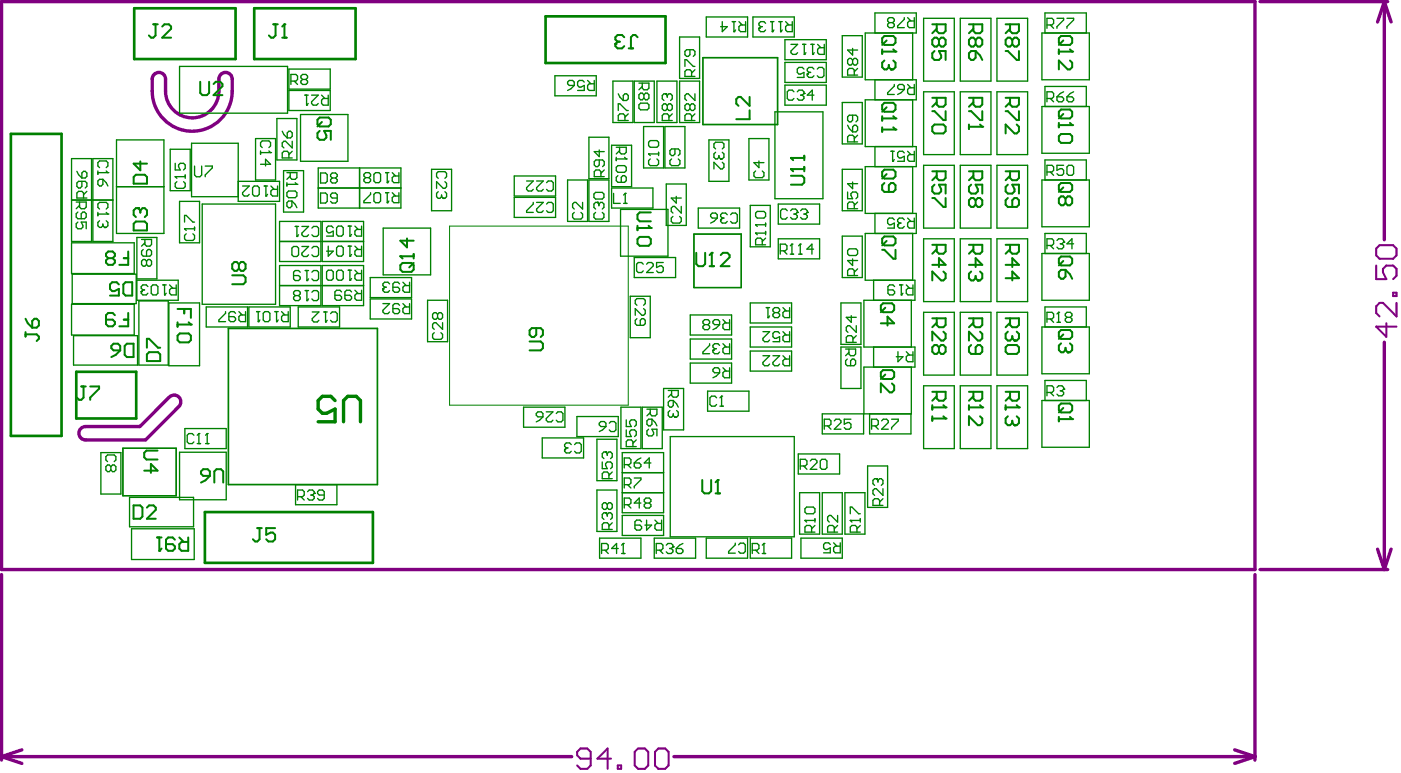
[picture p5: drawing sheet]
<svg xmlns="http://www.w3.org/2000/svg" width="175mm" height="96mm" viewBox="0 0 175 96" stroke-linecap="round" stroke-linejoin="round" font-family="sans-serif">
<g fill="none" stroke="#800080" stroke-width=".42">
<path d="M.2 .2h156.2v70.8h-156.2zM19.2 9.3a.83 .83 0 0 1 .9-.2 .83 .83 0 0 1 .5 .8 4.8 4.8 0 0 0 .6 3.3 3.3 3.3 0 0 0 3.7 1.3 3.3 3.3 0 0 0 2.4-3.1v-1.5a.83 .83 0 0 1 .8-.9 .83 .83 0 0 1 .8 .9 6.1 6.1 0 0 1-1.1 4.7 5 5 0 0 1-5.6 1.4 5 5 0 0 1-3.2-4.6v-1.5v-.4zM157.1 .2h15.9M172.5 .2l.9 2.5M172.5 .2l-.8 2.5M172.5 .2v29.7M21.1 49.5l-3.7 3.6h-6.7M21.1 49.5a.83 .83 0 0 1 1.2 0 .83 .83 0 0 1 0 1.1M22.3 50.7l-4.2 4.1h-7.4a.83 .83 0 0 1-.9-.8 .83 .83 0 0 1 .9-.9M172.5 42.6v28.4M.2 71.6v23.1M156.4 71.6v23.1"/>
<path d="M157.1 71h15.9M171.7 68.4l.8 2.6M173.4 68.4l-.9 2.6M.2 94.3l2.5 .8M.2 94.3h71.1M2.7 93.4l-2.5 .9M84 94.3h72.4M153.9 93.4l2.5 .9M156.4 94.3l-2.5 .8"/>
</g>
<path d="M171.5 33.1v1.7h1.3l-.4-.9v-.4l.4-.4h.8l.5 .4v.9l-.5 .4M172 30.5h1.6l.5 .5v.8l-.5 .4h-1.6l-.5-.4v-.8zM173.6 36.5h.5v.4h-.5zM174.1 37.7v1.7l-1.7-1.7h-.4l-.5 .5v.8l.5 .4M172.8 40.3v1.7l-1.3-1.3h2.6M73.6 94.5h-1.2l-.5-.4v-.4l.5-.4h.8l.4 .4v1.7l-.4 .4h-.8l-.5-.4M76.2 94.5h-1.7l1.2-1.2v2.5M77 95.4h.4v.4h-.4zM79.5 93.3h.9l.4 .4v1.7l-.4 .4h-.9l-.4-.4v-1.7zM82.1 93.3h.8l.4 .4v1.7l-.4 .4h-.8l-.5-.4v-1.7z" fill="none" stroke="#800080" stroke-width=".25"/>
<g fill="none" stroke="#008000" stroke-width=".17">
<path d="M8.9 19.8h2.5v10.3h-2.5zM11.6 19.8h2.5v10.3h-2.5zM14.5 17.4h5.9v11.7h-5.9zM21.2 18.6h2.5v5.2h-2.5zM22.4 8.3h13.4v5.8h-13.4zM31.9 17.3h2.4v5.1h-2.4zM32.5 18.8v.4M32.5 19h1.2M32.7 18.4l-.2-.2v-.4l.2-.2h.8l.2 .2v.4l-.2 .2M33.5 18.8l.2 .2M33.7 19h.1M34.5 14.8h2.5v5.1h-2.5z"/>
<path d="M35.2 16.4l.2 .4 .4 .4M36 8.6h5.2v2.5h-5.2zM36 11.3h5.2v2.5h-5.2zM36 19.7v-.6l-.2-.3h-.4l-.2 .3v.6h1.2M36 16.4h.2l.2 .2v.4l-.2 .2h-.4v-.6zM36.3 10.1h.6l.2-.2v-.4l-.2-.2h-.6v1.2M36.4 17.6v.8l-.8-.8h-.2l-.2 .2v.4l.2 .2M36.4 18.8l-.4 .5M36.7 10.1l.4 .4M37.5 14.3h5.9v5.8h-5.9zM37.7 9.9l-.2 .2v.2l.2 .2h.4l.2-.2v-.2l-.2-.2M37.7 9.9l-.2-.2v-.2l.2-.2h.4l.2 .2v.2l-.2 .2"/>
<path d="M37.7 9.9h.4M38 11.9h.4M38.2 13.1h.1M38.2 11.9v1.2M38.4 12.9l-.2 .2M38.8 11.9h.9l-.9 .8v.2l.2 .2h.5l.2-.2M40.1 11.9l.4 .4M40.9 11.9v1.2h-.6l-.2-.2v-.4l.2-.2h.6M69.2 9.4h5.1v2.5h-5.1zM71 10h.4l.2 .2v.4h-.6l-.3-.2v-.2zM71.6 10.6l-.4 .5-.5 .2M72.8 10.2l-.2-.2h-.4l-.2 .2v.4l.2 .3h.2l.4-.3v.7h-.8"/>
<path d="M73.2 10l.5 .4M73.4 17.1h2.5v5.2h-2.5zM74.1 10v1.3h-.7l-.2-.2v-.5l.2-.2h.7M74.7 19.9v.7l-.2 .2h-.2l-.2-.2v-.5l.2-.2h.8l.2 .2v.5l-.2 .2M74.7 18.7v.8l-.6-.6h1.2M76.2 18.1h2.5v5.2h-2.5zM76.4 10.1h2.5v5.2h-2.5zM76.8 19.8h1.3M76.8 18.3h1.3v.7l-.2 .2h-.5l-.2-.2v-.7M76.8 19.6v.4M77.1 13.8v-.9h.2l.8 .9h.2M77.1 11.7l.2 .4 .4 .4"/>
<path d="M77.2 18.8l-.4 .4M77.9 19.6l.2 .2M77.9 15v-.6l-.2-.2h-.4l-.2 .2v.6h1.2M77.9 11.7h.2l.2 .2v.4l-.2 .2h-.4v-.6zM78.1 19.8h.1M78.3 14.2l-.4 .4M79.1 10.1h2.4v5.2h-2.4zM79.6 10.4h1.3v.6l-.2 .2h-.4l-.2-.2v-.6M79.8 12.9h.9l.2 .2v.4l-.2 .2h-.9l-.2-.2v-.4zM80.1 10.8l-.5 .4M80.2 15.8h2.5v5.1h-2.5zM80.3 11.8l-.2-.2h-.3l-.2 .2v.4l.2 .2h.3l.2-.2"/>
<path d="M80.3 11.8l.2-.2h.2l.2 .2v.4l-.2 .2h-.2l-.2-.2M80.3 11.8v.4M80.8 19.2h.1M80.8 19.2h1.3M80.8 19.2l.3 .2M81.1 19.8l-.3 .2v.4l.3 .2h.8l.2-.2v-.4l-.2-.2M81.1 17.5h.8l.2 .2v.4l-.2 .2h-.8l-.3-.2v-.4zM81.9 10.1h2.5v5.2h-2.5zM82.1 19v.4M82.9 15.8h2.5v5.1h-2.5zM83 11.7h.1M83 11.7h-.2l-.3 .2v.4l.3 .2"/>
<path d="M83 11.7l.2 .2M83.2 13.1l-.2-.2h-.2l-.3 .2v.5l.3 .2h.2l.2-.2M83.2 13.1l.2-.2h.2l.2 .2v.5l-.2 .2h-.2l-.2-.2M83.2 11.9l.2-.2h.2l.2 .2v.4l-.2 .2M83.2 11.9v.2M83.2 13.1v.5M83.4 15v-.6l-.2-.2h-.4l-.3 .2v.6h1.3M83.7 19.8l-.2 .2v.4l.2 .2h.8l.2-.2v-.4l-.2-.2M83.8 14.2l-.4 .4M84.1 18.6v.6l-.2 .2h-.2l-.2-.2v-.4l.2-.2h.8l.2 .2v.4l-.2 .2M84.7 10.1h2.5v5.2h-2.5zM84.7 4.6h2.5v5.2h-2.5z"/>
<path d="M85.4 8.3v-.9h.2l.8 .9h.2M86 6.2v.6l-.2 .2h-.2l-.2-.2v-.4l.2-.2h.8l.2 .2v.4l-.2 .2M86 13.1l-.2-.2h-.2l-.2 .2v.5l.2 .2h.2l.2-.2M86 13.1l.2-.2h.2l.2 .2v.5l-.2 .2h-.2l-.2-.2M86 13.1v.5M86.2 9.5v-.6l-.2-.2h-.4l-.2 .2v.6h1.2M86.2 15v-.6l-.2-.2h-.4l-.2 .2v.6h1.2M86.6 11.7v.8l-.8-.8h-.2l-.2 .2v.4l.2 .2M86.6 14.2l-.4 .4M86.6 8.7l-.4 .4M88 2.1h5.2v2.5h-5.2zM88.4 17.4h2.5v5.2h-2.5z"/>
<path d="M89.2 18.6l-.2-.3v-.4l.2-.2h.8l.2 .2v.4l-.2 .3M89.2 19l-.2 .2v.4l.2 .2h.2l.2-.2M89.6 19.6l.2 .2M89.6 19.4v.2M89.8 19.8h.1M90 19l.2 .2v.4l-.2 .2h-.2M90 2.7v1.2l.6-.6h-.8M91.3 2.7h.4M91.5 3.9h.1M91.5 2.7v1.2M91.7 3.7l-.2 .2M92.1 2.7l.4 .4"/>
<path d="M92.9 2.7v1.2h-.6l-.2-.2v-.4l.2-.2h.6M93.3 17.3h2.5v5.1h-2.5zM93.8 2.1h5.2v2.5h-5.2zM94.6 3.5h.1M94.6 3.5v.2l.2 .2h.4l.2-.2M94.8 3.3l-.2 .2M94.8 3.3h.2M95.4 2.9l-.2-.2h-.4l-.2 .2v.2l.2 .2M96.1 2.7h.4M96.3 3.9h.1M96.3 2.7v1.2M96.5 3.7l-.2 .2"/>
<path d="M96.6 13.9h6v10.9h-6zM97.1 2.7h.4M97.3 3.9h.1M97.3 2.7v1.2M97.5 3.7l-.2 .2M97.8 4.9h5.2v2.5h-5.2zM97.8 7.8h5.2v2.5h-5.2zM97.8 10.6h5.2v2.5h-5.2zM97.9 2.7l.4 .4M98.6 5.5h.8l-.8 .9v.2l.2 .2h.4l.2-.2M98.8 2.7v1.2h-.7l-.2-.2v-.4l.2-.2h.7M99 11.4l-.2-.2h-.5l-.2 .2v.9l.2 .2h.5l.2-.2"/>
<path d="M99.4 11.4l.2-.2h.4l.2 .2v.2M99.8 11.9h.2M100 11.9l.2 .2v.2l-.2 .2h-.4l-.2-.2M100 5.5h.5M100.2 11.6h.1M100.2 11.6l-.2 .3M100.2 8.6l-.2-.2h-.4l-.2 .2v.4l.2 .2h.2l.4-.2v.6h-.8M100.2 6.8h.1M100.2 5.5v1.3M100.5 6.6l-.3 .2M100.6 9.2h.1M100.6 9.2v.2l.2 .2h.4l.3-.2"/>
<path d="M100.8 9l-.2 .2M100.8 9h.2M101.1 5.5h.4M101.3 6.8h.1M101.3 5.5v1.3M101.5 11.9h-.9l.6-.7v1.3M101.5 8.6l-.3-.2h-.4l-.2 .2v.2l.2 .2M101.5 6.6l-.2 .2M101.9 8.6l.2-.2h.4l.2 .2v.8l-.2 .2h-.4l-.2-.2M101.9 5.5l.4 .4M102.7 5.5v1.3h-.6l-.2-.2v-.4l.2-.3h.6M105 4.4h2.5v5.2h-2.5z"/>
<path d="M105 12.8h2.5v5.1h-2.5zM105.6 15.6l.3 .4 .4 .4M106.3 7.5l-.2-.2h-.2l-.3 .2v.4l.3 .2h.2l.2-.2M106.3 14.4v.6l-.2 .2h-.2l-.3-.2v-.4l.3-.2h.8l.2 .2v.4l-.2 .2M106.3 7.5l.2-.2h.2l.2 .2v.4l-.2 .2h-.2l-.2-.2M106.3 6v.9l-.7-.7h1.3M106.3 7.5v.4M106.5 9.4v-.7l-.2-.2h-.4l-.3 .2v.7h1.3M106.5 17.7v-.6l-.2-.3h-.4l-.3 .3v.6h1.3M106.5 15.6h.2l.2 .2v.4l-.2 .2h-.4v-.6zM106.9 8.5l-.4 .4M106.9 16.8l-.4 .5"/>
<path d="M109.1 4.1v-2.5h5.1v2.5h-6.4v5.8h6.4v2.5h-6.4v5.9h6.4v2.5h-6.4v5.8h6.4v2.5h-6.4v5.8h6.2v2.5h-6.3v5.8h6.3v2.5h-6.3v5.9h5.9v-5.9M109.1 9.9v2.5M109.1 18.3v2.5M110.8 2.8l-.2-.2v-.2l.2-.2h.5l.2 .2v.2l-.2 .2M110.8 2.8l-.2 .2v.2l.2 .2h.5l.2-.2v-.2l-.2-.2M110.8 2.8h.5M111.1 18.8h.4M111.3 18.8v1.3M111.5 10.5v.2l-.9 .9v.2h.9M111.5 19.9l-.2 .2M112.1 10.5h.4l.2 .2v.4h-.6l-.2-.2v-.2zM112.7 19.1l-.2-.3h-.4l-.2 .3v.4l.2 .2h.2l.4-.2v.6h-.8"/>
<path d="M112.7 2.2v.2l-.8 .8v.2h.8M112.7 11.1l-.4 .5-.4 .2M113.1 18.8l.4 .5M113.1 2.2l.4 .4M113.1 10.5l.4 .4M113.8 4.1v5.8M113.8 12.4v5.9M114 18.8v1.3h-.7l-.2-.2v-.4l.2-.2h.7M114 2.2v1.2h-.7l-.2-.2v-.4l.2-.2h.7M114 10.5v1.3h-.7l-.2-.2v-.5l.2-.2h.7M115.1 2.3h3.8v7.8h-3.8zM115.1 11.4h3.8v7.9h-3.8z"/>
<path d="M119.7 2.3h3.8v7.8h-3.8zM119.7 11.4h3.8v7.9h-3.8zM124.3 2.3h3.8v7.8h-3.8zM124.3 11.4h3.8v7.9h-3.8zM129.9 4.1h5.9v5.8h-5.9zM129.9 13.3h5.9v5.8h-5.9zM130.2 4.1v-2.5h5.2v2.5M130.2 13.3v-2.5h5.2v2.5M130.5 12.3h.6l.2-.2v-.5l-.2-.2h-.6v1.3M130.5 3.1h.6l.2-.2v-.4l-.2-.2h-.6v1.2M130.9 12.3l.4 .4M130.9 3.1l.4 .4"/>
<path d="M131.7 2.3h.9v.2l-.9 .8v.2M131.7 12.1h.7l.2 .2v.2l-.2 .2h-.4l-.3-.2zM132.6 11.4l-.4 .2-.5 .5M133 2.3h.8v.2l-.8 .8v.2M133 12.1h.6l.2 .2v.2l-.2 .2h-.4l-.2-.2zM133.8 11.4l-.4 .2-.4 .5M8.9 30.3h7.8v3.8h-7.8zM8.9 37.9h7.8v3.8h-7.8zM8.9 24.9h2.5M9 34.2h8v3.6h-8zM9.5 25.2h1.2v.6l-.2 .2h-.4l-.2-.2v-.6M9.6 21.3l.2 .5 .4 .4"/>
<path d="M9.7 26.4l-.2 .2v.4l.2 .3h.8l.2-.3v-.4l-.2-.2h-.2l-.2 .2v.7M9.7 27.7l-.2 .2v.4l.2 .2h.4l.2-.2v-.2l-.2-.4h.6v.8M9.9 25.6l-.4 .4M10.2 22.6v.6l-.2 .2h-.2l-.2-.2v-.4l.2-.2h.8l.2 .2v.4l-.2 .2M10.4 24.7v-.7l-.2-.2h-.4l-.2 .2v.7h1.2M10.4 21.3h.2l.2 .3v.4l-.2 .2h-.4v-.6zM10.8 23.8l-.4 .5M11.6 24.9h2.5M12.2 21.3v.4M12.2 26.5v.4M12.2 21.5h1.2M12.2 26.7h1.2"/>
<path d="M12.4 20.9l-.2-.2v-.4l.2-.2h.8l.2 .2v.4l-.2 .2M12.4 26l-.2-.2v-.4l.2-.2h.8l.2 .2v.4l-.2 .2M12.4 22.3h.4v.7l-.2 .2h-.2l-.2-.2v-.4zM12.4 27.5l-.2 .2v.4l.2 .2h.2l.2-.2M12.8 22.3l.4 .5 .2 .4M12.8 27.9v.2M12.8 28.1l.2 .2M13 28.3h.1M13.2 27.5l.2 .2v.4l-.2 .2h-.2M13.2 21.3l.2 .2M13.2 26.5l.2 .2M13.4 21.5h.1"/>
<path d="M13.4 26.7h.1M14.5 23.3h5.9M17.1 29.6h2.5v5.1h-2.5zM17.1 34.9h5.1v2.5h-5.1zM17.3 37.5h3.7v8h-3.7zM17.6 36.3h.1M17.6 36.3v.2l.2 .2h.4l.2-.2M17.6 29.8h1.3v.7l-.2 .2h-.4l-.2-.2v-.7M17.8 36.1l-.2 .2M17.8 36.1h.2M17.9 31.1l-.3 .2v.4l.3 .2h.8l.2-.2v-.4l-.2-.2h-.2l-.2 .2v.6M18.1 30.3l-.5 .4"/>
<path d="M18.3 32.5l.2-.2h.2l.2 .2v.5l-.2 .2h-.2l-.2-.2M18.3 32.5l-.2-.2h-.2l-.3 .2v.5l.3 .2h.2l.2-.2M18.3 32.5v.5M18.4 35.7l-.2-.2h-.4l-.2 .2v.2l.2 .2M19.1 35.5h.4l.2 .2v.8l-.2 .2h-.4l-.3-.2v-.8zM20.3 35.5h.4M20.5 36.7h.1M20.5 35.5v1.2M20.7 36.5l-.2 .2M21.1 37.7h3.8v7.9h-3.8zM21.1 35.5l.4 .4M21.8 22h.1"/>
<path d="M21.8 20.3v.9h.7l-.2-.4v-.2l.2-.3h.4l.2 .3v.4l-.2 .2M21.8 22h1.3M21.8 22l.2 .2M22 35.5v1.2h-.7l-.2-.2v-.4l.2-.2h.7M22 22.6l-.2 .2v.5l.2 .2h.9l.2-.2v-.5l-.2-.2M22.4 25.1h2.5v5.2h-2.5zM23 28.5h.1M23 27.7v-.9h.2l.8 .9h.2M23 28.5h1.2M23 28.5l.2 .2M23.1 21.8v.4M23.2 29.1l-.2 .2v.5l.2 .2h.8l.2-.2v-.5l-.2-.2"/>
<path d="M24.2 28.3v.4M24.3 20.7v1.1l.2 .2h.4l.2-.2v-1.1M25.2 25.4h9.1v12.5h-9.1zM25.6 20.7h.9v.2l-.9 .9v.2M25.7 38.2h5.2v2.5h-5.2zM28.1 38.8v.2l-.8 .9v.2h.8M29.4 39l-.2-.2h-.5l-.2 .2v.9l.2 .2h.5l.2-.2v-.2l-.2-.2h-.7M29.7 22.6h5.1v2.5h-5.1v-7.3h-5.8v6.7h5.8M29.8 38.8l.4 .4M30.2 23.2h.9l-.9 .8v.2l.2 .2h.5l.2-.2M30.6 38.8v1.3h-.6l-.2-.2v-.4l.2-.3h.6M31 38.2h5.2v2.5h-5.2z"/>
<path d="M31.7 23.2h.4l.2 .2v.8l-.2 .2h-.4l-.2-.2v-.8zM32 38.8h.4M32.2 38.8v1.3M32.4 39.9l-.2 .2M32.5 20.5h1.2l-.6-.7v.9M32.9 23.2h.4M33 38.8h.4l.2 .2v.9l-.2 .2h-.4l-.2-.2v-.9zM33.1 24.4h.1M33.1 23.2v1.2M33.3 24.2l-.2 .2M33.8 23.2l.4 .4M34.3 38.8h.4"/>
<path d="M34.5 38.8v1.3M34.6 23.2v1.2h-.6l-.2-.2v-.4l.2-.2h.6M34.7 39.9l-.2 .2M34.8 27.6h5.2v5h-5.2zM34.8 33.1h5.2v5h-5.2zM34.8 30.1h5.2M34.8 35.6h5.2M35.1 38.8l.4 .4M35.3 21.3h2.5v5.1h-2.5zM35.8 21.5h1.2v.6l-.2 .2h-.4l-.2-.2v-.6M35.8 22.8v.4M35.8 23h1.2"/>
<path d="M35.9 38.8v1.3h-.6l-.2-.2v-.4l.2-.3h.6M36 23.8h.8l.2 .2v.4l-.2 .2h-.8l-.2-.2v-.4zM36 25h.4v.7l-.2 .2h-.2l-.2-.2v-.4zM36.2 21.9l-.4 .4M36.4 25l.4 .5 .2 .4M36.6 30.7h.4l.2 .2v.8l-.2 .3h-.4l-.2-.3v-.8zM36.8 22.8l.2 .2M36.8 36.8l-.2 .2v.2l.2 .3h.4l.2-.3v-.2l-.2-.2M36.8 36.8l-.2-.2v-.2l.2-.2h.4l.2 .2v.2l-.2 .2M36.8 36.8h.4M36.8 28.2h.4M37 23h.1"/>
<path d="M37 29.5h.1M37 28.2v1.3M37.2 38.2h5.1v2.5h-5.1zM37.2 29.3l-.2 .2M37.4 33.9l-.2-.2h-.4l-.2 .2v.8l.2 .3h.4l.2-.3v-.2l-.2-.2h-.6M37.6 28.2h.9l-.9 .8v.3l.2 .2h.5l.2-.2M37.6 30.7h.9l-.9 .8v.2l.2 .3h.5l.2-.3M38 36.2h.5M38 33.7h.5M38.3 37.5h.1M38.3 35h.1M38.3 33.7v1.3"/>
<path d="M38.3 36.2v1.3M38.5 37.2l-.2 .3M38.5 34.7l-.2 .3M38.9 33.9l.2-.2h.4l.2 .2v.8l-.2 .3h-.4l-.2-.3M38.9 36.4l.2-.2h.4l.2 .2v.8l-.2 .3h-.4l-.2-.3M38.9 28.4l.2-.2h.4l.2 .2v.9l-.2 .2h-.4l-.2-.2M38.9 30.9l.2-.2h.4l.2 .2v.8l-.2 .3h-.4l-.2-.3M38.9 38.9h.8l-.8 .8v.2l.2 .2h.4l.2-.2M39.7 20.9h10.3v5h-10.3zM39.7 23.4h10.3M40 21.6h.6l.2 .2v.8l-.2 .2h-.6zM40 24h.6l.2 .3v.8l-.2 .2h-.6z"/>
<path d="M40.2 27.6h5.1v5h-5.1zM40.2 33.1h5.1v5h-5.1zM40.2 30.1h5.1M40.2 35.6h5.1M40.4 38.9h.4M40.6 38.9v1.2M40.8 39.9l-.2 .2M40.9 33.7h.4l.2 .2v.8l-.2 .2h-.4l-.2-.2v-.8zM40.9 30.7v1.2l.6-.6h-.8M41.2 39.1l.2-.2h.4l.2 .2v.8l-.2 .2h-.4l-.2-.2M41.4 22.2l-.2 .2v.2l.2 .2h.4l.2-.2v-.2l-.2-.2M41.4 22.2l-.2-.2v-.2l.2-.2h.4l.2 .2v.2l-.2 .2"/>
<path d="M41.4 22.2h.4M41.5 28.4l-.2-.2h-.4l-.2 .2v.4l.2 .2h.2l.4-.2v.6h-.8M42 24.7h-.6l-.2-.2v-.2l.2-.3h.4l.2 .3v.8l-.2 .2h-.4l-.2-.2M42.2 30.7h.4l.2 .2v.8l-.2 .2h-.4l-.2-.2v-.8zM42.2 33.7h.4l.2 .2v.8l-.2 .2h-.4l-.2-.2v-.8zM42.2 28.2h.4l.2 .2v.8l-.2 .2h-.4l-.2-.2v-.8zM42.6 36.4l-.2-.2h-.4l-.3 .2v.8l.3 .2h.4l.2-.2v-.2l-.2-.2h-.7M43.4 30.7h.4M43.4 28.2h.4M43.4 33.7h.4M43.6 29.4h.1M43.6 34.9h.1"/>
<path d="M43.6 31.9h.1M43.6 28.2v1.2M43.6 30.7v1.2M43.6 33.7v1.2M43.8 36.4l-.2-.2h-.4l-.2 .2v.8l.2 .2h.4l.2-.2v-.2l-.2-.2h-.6M43.8 29.2l-.2 .2M43.8 34.7l-.2 .2M43.8 31.7l-.2 .2M44.2 36.2l.5 .4M44.2 28.2l.5 .4M44.2 33.7l.5 .4M44.2 30.7l.5 .4"/>
<path d="M44.8 20.9v5M45.1 33.7v1.2h-.7l-.2-.2v-.4l.2-.2h.7M45.1 36.2v1.2h-.7l-.2-.2v-.4l.2-.2h.7M45.1 30.7v1.2h-.7l-.2-.2v-.4l.2-.2h.7M45.1 28.2v1.2h-.7l-.2-.2v-.4l.2-.2h.7M45.6 22.1l-.2-.2v-.2l.2-.2h.4l.2 .2v.2l-.2 .2M45.6 22.1h.4M45.6 22.1l-.2 .2v.3l.2 .2h.4l.2-.2v-.3l-.2-.2M46.1 34.6h5.2v2.5h-5.2zM46.1 37.2h5.2v2.5h-5.2zM46.2 24v.2l-.8 .8v.3h.8M46.8 21.5h.4l.2 .2v.9l-.2 .2h-.4l-.2-.2v-.9z"/>
<path d="M46.8 24h.4l.2 .2v.8l-.2 .3h-.4l-.2-.3v-.8zM47.7 36h.1M47.7 37.8h.9l-.9 .9v.2l.2 .2h.5l.2-.2M47.7 36v.2l.2 .2h.5l.2-.2M47.8 28.4h5.9v5.8h-5.9zM47.9 35.8h.2M47.9 35.8l-.2 .2M48.1 21.5h.4M48.1 24h.4M48.3 22.8h.1M48.3 25.3h.1M48.3 21.5v1.3"/>
<path d="M48.3 24v1.3M48.5 25l-.2 .3M48.5 22.6l-.2 .2M48.6 35.4l-.2-.2h-.5l-.2 .2v.2l.2 .2M48.9 21.5l.4 .4M48.9 24l.4 .4M49.7 24v1.3h-.6l-.2-.3v-.4l.2-.2h.6M49.7 21.5v1.3h-.6l-.2-.2v-.5l.2-.2h.6M49.8 38l-.2-.2h-.4l-.2 .2v.9l.2 .2h.4l.2-.2v-.2l-.2-.2h-.6M49.8 35.4l-.2-.2h-.4l-.2 .2v.8l.2 .2h.4l.2-.2v-.2l-.2-.2h-.6M50.2 37.8l.4 .4M50.2 35.2l.4 .4"/>
<path d="M51.1 37.8v1.3h-.7l-.2-.2v-.4l.2-.3h.7M51.1 35.2v1.2h-.7l-.2-.2v-.4l.2-.2h.7M53.3 37.4h2.5v5.2h-2.5zM53.8 21.1h2.5v5.2h-2.5zM54.5 39.2l.2-.2h.3l.2 .2v.4l-.2 .2h-.3l-.2-.2M54.5 39.2l-.2-.2h-.2l-.2 .2v.4l.2 .2h.2l.2-.2M54.5 39.2v.4M54.6 23.9l-.2 .2v.4l.2 .2h.2l.2-.2M54.6 22.2l-.2-.2v-.4l.2-.2h.9l.2 .2v.4l-.2 .2M55 24.5l.2 .2M55 24.3v.2M55.2 24.7h.1"/>
<path d="M55.5 22.6l.2 .2v.5l-.2 .2h-.3l-.8-.9v.9M55.5 23.9l.2 .2v.4l-.2 .2h-.3M64.1 21.9h5.1v2.5h-5.1zM64.1 24.6h5.1v2.5h-5.1zM65.6 22.6h.9l-.9 .8v.2l.2 .2h.5l.2-.2M66.5 25.2v.2l-.9 .9v.2h.9M66.9 25.2h.8l-.8 .8v.3l.2 .2h.4l.2-.2M66.9 22.6h.8l-.8 .8v.2l.2 .2h.4l.2-.2M68.1 25.4l.2-.2h.5l.2 .2v.9l-.2 .2h-.5l-.2-.2M68.1 22.8l.2-.2h.5l.2 .2v.8l-.2 .2h-.5l-.2-.2M70.7 22.4h2.5v5.2h-2.5zM71.6 26.5l-.2 .2v.4l.2 .2h.8l.2-.2v-.4l-.2-.2"/>
<path d="M72.6 25.2v.8l-.8-.8h-.2l-.2 .2v.4l.2 .2M73.4 22.4h2.5v5.2h-2.5zM74.2 26.5l-.2 .2v.4l.2 .2h.9l.2-.2v-.4l-.2-.2M74.2 24h.9l.2 .2v.4l-.2 .2h-.9l-.2-.2v-.4zM74.4 25.2h.1M74.4 25.2h-.2l-.2 .2v.4l.2 .2M74.4 25.2l.3 .2M74.7 25.4l.2-.2h.2l.2 .2v.4l-.2 .2M74.7 25.4v.2M74.9 22v-.6l-.2-.2h-.4l-.2 .2v.6h1.2M75.3 21.2l-.4 .4M76.2 23.4h5.2v2.5h-5.2z"/>
<path d="M76.5 24.1v1.2h.8M77 21.9l-.2 .2v.4l.2 .2h.9l.2-.2v-.4l-.2-.2h-.3l-.2 .2v.6M77 20.6h.9l.2 .2v.5l-.2 .2h-.9l-.2-.2v-.5zM77.3 26.1h6v5.8h-6zM77.7 25.3h.4M77.9 24.1h.1M77.9 24.1v1.2M77.9 24.1l-.2 .2M78.6 36.9h2.5v5.2h-2.5zM79.1 32.1h5.1v2.5h-5.1zM79.4 38l-.2-.2v-.4l.2-.2h.8l.2 .2v.4l-.2 .2M79.4 39.7l-.2 .2v.4l.2 .2h.8l.2-.2v-.4l-.2-.2h-.2l-.2 .2v.6"/>
<path d="M80.2 32.9l-.2-.2h-.4l-.3 .2v.8l.3 .3h.4l.2-.3M80.2 38.5l.2 .2v.4l-.2 .2h-.2l-.8-.8v.8M80.6 32.9l.2-.2h.4l.2 .2v.2l-.8 .9h.8M82.7 32.7h-.9v.6l.5-.2h.2l.2 .2v.4l-.2 .3h-.5l-.2-.3M83 22.9h2.5v5.2h-2.5zM83.9 27l-.2 .2v.4l.2 .2h.8l.2-.2v-.4l-.2-.2M84.3 24.5v.8l-.6-.6h1.2M84.9 25.7v.8l-.8-.8h-.2l-.2 .2v.4l.2 .2M86 39.2h5.2v2.5h-5.2zM86.5 29.2h5.9v6.6h-5.9zM87 25.9h5.2v2.5h-5.2zM88.8 26.5h.4l.2 .3v.4h-.6l-.2-.2v-.2z"/>
<path d="M89.1 39.8h.4l.2 .2v.4h-.6l-.2-.2v-.2zM89.4 27.2l-.4 .4-.4 .2M89.8 27.4h.1M89.8 27.4v.2l.2 .2h.4l.2-.2M90 20.2l.2 .2v.4l-.2 .3h-.2l-.8-.9v.9M90 27.2h.2M90 27.2l-.2 .2M90.1 39.8l.4 .4M90.6 26.8l-.2-.3h-.4l-.2 .3v.2l.2 .2M90.9 39.8v1.3h-.6l-.2-.2v-.5l.2-.2h.6M91.1 26.8l.2-.3h.4l.2 .3v.8l-.2 .2h-.4l-.2-.2M93.5 25.6h2.5v5.2h-2.5z"/>
<path d="M93.5 37.7h5.2v2.5h-5.2zM94.2 29h.1M94.2 28h.1M94.2 26.5l.2-.2h.8l.2 .2v.5l-.2 .2h-.8l-.2-.2zM94.2 21.3l-.2 .2v.4l.2 .2h.8l.2-.2v-.4l-.2-.2M94.2 29l.2 .3M94.2 29h1.2M94.2 28h1.2M94.2 28l.2 .2M94.6 20.1v.8l-.6-.6h1.2M95 30.5v-.6l-.2-.2h-.4l-.2 .2v.6h1.2M95.4 29.7l-.4 .4"/>
<path d="M95.4 27.8v.4M95.4 28.8v.5M95.5 38.3h.4M95.7 39.6h.1M95.7 38.3v1.3M95.9 39.4l-.2 .2M96.5 39l-.2 .2v.2l.2 .2h.5l.2-.2v-.2l-.2-.2M96.5 39l-.2-.3v-.2l.2-.2h.5l.2 .2v.2l-.2 .3M96.5 39h.5M97 25.4h5.2v2.5h-5.2zM97 29.8h5.2v2.4h-5.2zM97.3 31.3h.6l.2-.3v-.4l-.2-.2h-.6v1.3"/>
<path d="M97.6 38.3l.4 .4M97.7 31.3l.4 .4M98.1 26.3l-.2-.3h-.4l-.2 .3v.8l.2 .2h.4l.2-.2M98.4 38.3v1.3h-.6l-.2-.2v-.4l.2-.3h.6M98.5 31.7h.4M98.5 26.3l.3-.3h.4l.2 .3v.2M98.7 30.4h.1M98.7 30.4v1.3M98.7 30.4l-.2 .2M99 26.7h.2M99.2 26.7l.2 .2v.2l-.2 .2h-.4l-.3-.2M99.4 26.5h.1"/>
<path d="M99.4 26.5l-.2 .2M99.5 31.7h.5M99.7 30.4h.1M99.7 30.4v1.3M99.7 30.4l-.2 .2M99.8 26.3l.2-.3h.4l.2 .3v.2M100.2 26.7h.2M100.4 26.7l.2 .2v.2l-.2 .2h-.4l-.2-.2M100.6 26.5h.1M100.6 26.5l-.2 .2M101.4 31h-.8l.6-.6v1.3M104.8 37.7h2.5v5.2h-2.5z"/>
<path d="M105 21.1h2.5v5.2h-2.5zM105 29.4h2.5v5.2h-2.5zM105.6 23.9v.9h.7l-.2-.5v-.2l.2-.2h.4l.2 .2v.4l-.2 .3M105.9 31h.8l.2 .2v.4l-.2 .2h-.8l-.3-.2v-.4zM106.1 39.3v.9l-.6-.7h1.2M106.3 22.7v.8l-.7-.6h1.3M106.3 32.2v.9l-.7-.6h1.3M106.5 26v-.6l-.2-.2h-.4l-.3 .2v.6h1.3M106.5 34.3v-.6l-.2-.2h-.4l-.3 .2v.6h1.3M106.9 33.5l-.4 .4M106.9 25.2l-.4 .4M108.9 34.9v2.5"/>
<path d="M109.1 26.6v2.5M111.3 20.1h.1M111.5 27.4l-.2-.2h-.5l-.2 .2v.4l.2 .2h.3l.4-.2v.6h-.9M111.5 35.7l-.2-.2h-.4l-.2 .2v.8l.2 .2h.4l.2-.2v-.2l-.2-.2h-.6M111.9 28h.1M111.9 28v.2l.2 .2h.4l.2-.2M112.1 27.8h.2M112.1 27.8l-.2 .2M112.1 35.5h.4M112.3 36.7h.1M112.3 35.5v1.2M112.5 36.5l-.2 .2"/>
<path d="M112.7 27.4l-.2-.2h-.4l-.2 .2v.2l.2 .2M113 35.5l.4 .4M113.1 27.2l.4 .4M113.6 37.4v5.8M113.8 20.8v5.8M113.8 29.1v5.8M113.8 35.5v1.2h-.6l-.2-.2v-.4l.2-.2h.6M114 27.2v1.2h-.7l-.2-.2v-.4l.2-.2h.7M115.1 20.6h3.8v7.8h-3.8zM115.1 29.8h3.8v7.8h-3.8zM115.1 38.9h3.8v7.8h-3.8zM119.7 20.6h3.8v7.8h-3.8z"/>
<path d="M119.7 29.8h3.8v7.8h-3.8zM119.7 38.9h3.8v7.8h-3.8zM124.3 20.6h3.8v7.8h-3.8zM124.3 29.8h3.8v7.8h-3.8zM124.3 38.9h3.8v7.8h-3.8zM129.9 22.4h5.9v5.9h-5.9zM129.9 31.6h5.9v5.8h-5.9zM130.2 22.4v-2.5h5.2v2.5M130.2 31.6v-2.5h5.2v2.5M130.5 30.6h.6l.2-.2v-.4l-.2-.2h-.6v1.2M130.5 39.7h.6l.2-.2v-.4l-.2-.2h-.6v1.3M130.5 21.4h.6l.2-.2v-.4l-.2-.2h-.6v1.2"/>
<path d="M130.9 39.7l.4 .5M130.9 21.4l.4 .4M130.9 30.6l.4 .4M131.7 30l.3-.2h.4l.2 .2v.2M132 38.9h.1M132 38.9l-.3 .2M132 38.9v1.3M132.2 30.4h.2M132.4 30.4l.2 .2v.2l-.2 .2h-.4l-.3-.2M132.6 30.2h.1M132.6 20.6h-.9v.6l.5-.2h.2l.2 .2v.4l-.2 .2h-.4l-.3-.2M132.6 30.2l-.2 .2"/>
<path d="M133 39.5l-.2-.2v-.2l.2-.2h.4l.2 .2v.2l-.2 .2M133 39.5h.4M133 39.5l-.2 .2v.2l.2 .3h.4l.2-.3v-.2l-.2-.2M133.2 20.6h.4l.2 .2v.8l-.2 .2h-.4l-.2-.2v-.8zM133.8 30.4h-.8l.6-.6v1.2M9.2 41.8h7.9v3.7h-7.9zM12.6 56.4h2.5v5.2h-2.5zM13.4 57.5l-.2-.2v-.4l.2-.2h.8l.2 .2v.4l-.2 .2M13.8 58.1l.2-.2h.2l.2 .2v.5l-.2 .2h-.2l-.2-.2M13.8 58.1l-.2-.2h-.2l-.2 .2v.5l.2 .2h.2l.2-.2M13.8 58.1v.5M15.3 55.9h6.7v5.9h-6.7z"/>
<path d="M22.4 56.3h5.8v6h-5.8zM23 53.4h5.2v2.5h-5.2zM24.2 54.2l-.2-.2h-.5l-.2 .2v.9l.2 .2h.5l.2-.2M24.6 55.3h.4M24.8 54h.1M24.8 54v1.3M24.8 54l-.2 .2M25.6 55.3h.4M25.8 54h.1M25.8 54v1.3M25.8 54l-.2 .2M32.2 40.1h.1"/>
<path d="M34.5 40.1h.1M40.6 40.1h.1M54.1 41.4l-.2 .3v.4l.2 .2h.9l.2-.2v-.4l-.2-.3M55.2 40.2v.8l-.9-.8h-.2l-.2 .2v.4l.2 .2M65.3 50.7h5.1v2.5h-5.1zM67 51.3h.5l.2 .2v.4h-.7l-.2-.2v-.2zM67.6 54.6h5.1v2.5h-5.1zM67.7 51.9l-.4 .5-.5 .2M68.1 51.3h.8l-.8 .8v.3l.2 .2h.4l.2-.2M69.3 51.5l.2-.2h.5l.2 .2v.9l-.2 .2h-.5l-.2-.2M70.4 56h.1M70.4 56v.2l.2 .2h.4l.2-.2"/>
<path d="M70.6 55.8l-.2 .2M70.6 55.8h.2M71.2 55.4l-.2-.2h-.4l-.2 .2v.2l.2 .2M71.6 55.4l.2-.2h.4l.2 .2v.8l-.2 .2h-.4l-.2-.2M71.9 51.9h5.2v2.5h-5.2zM74.4 54.7h2.5v5.2h-2.5zM74.9 52.5h.4l.2 .2v.4h-.6l-.2-.2v-.2zM75.1 57.6v.8h.6l-.2-.4v-.2l.2-.2h.4l.2 .2v.4l-.2 .2M75.5 56.3h.1M75.5 56.3h-.2l-.2 .2v.4l.2 .2M75.5 56.3l.2 .2M75.5 53.1l-.4 .5-.4 .2"/>
<path d="M75.7 56.5v.2M75.7 56.5l.2-.2h.2l.2 .2v.4l-.2 .2M75.9 59.6v-.6l-.2-.2h-.4l-.2 .2v.6h1.2M75.9 52.7l.2-.2h.5l.2 .2v.9l-.2 .2h-.5l-.2-.2M76.3 58.8l-.4 .4M77.4 50.7h2.5v5.2h-2.5zM77.6 56.4h5.1v7.5h-5.1zM77.6 58.9h5.1M77.8 57.9h.6l.2-.2v-.4l-.2-.2h-.6v1.2M78.1 53.6v.8h.6l-.2-.4v-.2l.2-.2h.4l.2 .2v.4l-.2 .2M78.1 52.3v.8h.6l-.2-.4v-.2l.2-.2h.4l.2 .2v.4l-.2 .2M78.2 57.9l.4 .4"/>
<path d="M78.9 55.6v-.6l-.2-.2h-.4l-.2 .2v.6h1.2M79.1 57.7h.6l.2 .2v.2l-.2 .2h-.4l-.2-.2zM79.1 59.6h.8v.2l-.8 .8v.2M79.3 54.8l-.4 .4M79.9 57.1l-.4 .2-.4 .4M80.1 50.7h2.4v5.2h-2.4zM80.6 51h1.3v.6l-.2 .2h-.4l-.2-.2v-.6M80.8 53.5l-.2 .2v.4l.2 .2h.5l.2-.2v-.2l-.2-.4h.6v.8M80.8 52.2h.5v.7l-.2 .2h-.3l-.2-.2v-.5zM81.1 51.4l-.5 .4M81.1 57.7h-.8l.6-.6v1.2M81.3 52.2l.4 .4 .2 .5"/>
<path d="M82.7 48.4h2.5v5.2h-2.5zM83.3 48.6h1.2v.7l-.2 .2h-.4l-.2-.2v-.7M83.5 49.9h.4v.6l-.2 .2h-.2l-.2-.2v-.4zM83.5 51.1l-.2 .3v.4l.2 .2h.2l.2-.2M83.5 54.4h15.5v12.5h-15.5zM83.7 49.1l-.4 .4M83.9 49.9l.4 .4 .2 .4M83.9 51.6v.2M83.9 51.8l.2 .2M84.1 52h.1M84.3 51.1l.2 .3v.4l-.2 .2h-.2M86 42.2h5.2v2.5h-5.2z"/>
<path d="M86 45.2h5.2v2.5h-5.2zM87.8 40.4l-.2-.2v-.2l.2-.2h.4l.2 .2v.2l-.2 .2M87.8 40.4l-.2 .3v.2l.2 .2h.4l.2-.2v-.2l-.2-.3M87.8 40.4h.4M88.2 48.7h5.1v2.5h-5.1zM88.4 42.8v.2l-.8 .9v.2h.8M88.9 43.7h.1M88.9 43.7v.2l.2 .2h.4l.2-.2M89.1 45.8h.4l.2 .2v.4h-.6l-.2-.2v-.2zM89.1 43.4l-.2 .3M89.1 43.4h.2M89.3 49.6l-.2-.2h-.4l-.2 .2v.8l.2 .2h.4l.2-.2"/>
<path d="M89.7 46.4l-.4 .5-.4 .2M89.7 43l-.2-.2h-.4l-.2 .2v.2l.2 .2M89.7 40.4l-.4 .5-.4 .2M89.7 50.6h.4M89.9 49.4h.1M89.9 49.4v1.2M89.9 49.4l-.2 .2M90.1 45.8l.4 .4M90.1 42.8l.4 .4M90.9 45.8v1.3h-.6l-.2-.2v-.5l.2-.2h.6M90.9 42.8v1.3h-.6l-.2-.2v-.5l.2-.2h.6M93.5 40.7h5.2v2.5h-5.2z"/>
<path d="M93.5 43.7h5.2v2.5h-5.2zM95.1 41.3h.8l-.8 .9v.2l.2 .2h.4l.2-.2M95.1 44.3h.8l-.8 .9v.2l.2 .2h.4l.2-.2M96.3 44.3h.9l-.9 .9v.2l.2 .2h.5l.2-.2M97.2 41.5l-.2-.2h-.5l-.2 .2v.4l.2 .3h.3l.4-.3v.7h-.9M97.6 41.3l.4 .4M97.6 44.3l.4 .4M98.4 41.3v1.3h-.6l-.2-.2v-.5l.2-.2h.6M98.4 44.3v1.3h-.6l-.2-.2v-.5l.2-.2h.6M99.5 56.6h5.2v2.5h-5.2zM99.7 58.1h.7l.2-.3v-.4l-.2-.2h-.7v1.3M100.2 58.1l.4 .4"/>
<path d="M101 57.4l.2-.2h.4l.2 .2v.2l-.8 .9h.8M102.4 57.2h.5l.2 .2v.9l-.2 .2h-.5l-.2-.2v-.9zM102.5 51.6h5.1v2.5h-5.1zM102.7 53.1h.7l.2-.2v-.5l-.2-.2h-.7v1.3M103.2 53.1l.4 .4M104 52.4l.2-.2h.4l.2 .2v.2l-.8 .9h.8M104.8 43.2h2.5v5.2h-2.5zM105.4 43.5h1.2v.6l-.2 .2h-.4l-.2-.2v-.6M105.6 44.7l-.2 .2v.5l.2 .2h.8l.2-.2v-.5l-.2-.2h-.2l-.2 .2v.7M105.8 43.9l-.4 .4M106.1 52.2h-.9v.7l.4-.3h.3l.2 .3v.4l-.2 .2h-.5l-.2-.2M106.3 42.7v-.7l-.2-.2h-.4l-.2 .2v.7h1.2"/>
<path d="M106.7 40.6v.8l-.8-.8h-.2l-.2 .2v.4l.2 .2M106.7 41.8l-.4 .4M108.1 58.1h2.5v5.1h-2.5zM108.4 51.6v2.5h5.1v-2.5M108.6 53.1h.7l.2-.2v-.5l-.2-.2h-.7v1.3M108.9 43.2v2.5M109.1 53.1l.4 .4M109.2 59.6h.1M109.2 59.6h-.2l-.2 .2v.5l.2 .2M109.2 59.6l.2 .2M109.4 59.8l.2-.2h.2l.3 .2v.5l-.3 .2M109.4 59.8v.3"/>
<path d="M109.9 52.4l.2-.2h.4l.2 .2v.2l-.8 .9h.8M111.1 52.2h.9v.2l-.9 .9v.2M111.9 43.8v1.3l.6-.7h-.8M113 43.8l.4 .4M113.8 43.8v1.3h-.6l-.2-.2v-.5l.2-.2h.6M115.1 48.1h3.8v7.8h-3.8zM119.7 48.1h3.8v7.8h-3.8zM124.3 48.1h3.8v7.8h-3.8zM129.9 40.7h5.9v5.9h-5.9zM129.9 49.9h5.9v5.8h-5.9zM130.2 40.7v-2.5h5.2v2.5M130.2 49.9v-2.5h5.2v2.5"/>
<path d="M130.5 48.9h.6l.2-.2v-.4l-.2-.2h-.6v1.2M130.9 48.9l.4 .4M131.7 48.3l.3-.2h.4l.2 .2v.2M131.7 40.2h.5M132.2 48.7h.2M132.4 48.7l.2 .2v.2l-.2 .2h-.4l-.3-.2M132.6 48.5h.1M132.6 48.5l-.2 .2M16.1 62h8v3.6h-8zM16.4 65.9h7.8v3.8h-7.8zM36.8 60.4h5.2v2.5h-5.2zM37.1 61.9h.6l.2-.2v-.4l-.2-.2h-.6v1.2"/>
<path d="M37.5 61.9l.4 .4M38.3 61.3l.2-.2h.5l.2 .2v.2M38.8 61.7h.2M39 61.7l.2 .2v.2l-.2 .2h-.5l-.2-.2M39.2 61.5h.1M39.2 61.5l-.2 .2M40.4 61.7h-.6l-.2-.2v-.2l.2-.2h.4l.2 .2v.8l-.2 .2h-.4l-.2-.2M74.4 61.1h2.5v5.1h-2.5zM74.7 67h5.2v2.5h-5.2zM75 68.5h.6l.2-.2v-.4l-.2-.2h-.6v1.3M75.4 68.5l.4 .5M75.5 63.9h.1"/>
<path d="M75.5 63.9h-.2l-.2 .2v.4l.2 .2M75.5 63.9l.2 .2M75.7 64.1l.2-.2h.2l.2 .2v.4l-.2 .2M75.7 62.8l-.2-.2h-.2l-.2 .2v.5l.2 .2h.2l.2-.2M75.7 62.8v.5M75.7 64.1v.2M75.7 62.8l.2-.2h.2l.2 .2v.5l-.2 .2h-.2l-.2-.2M75.9 66v-.7l-.2-.2h-.4l-.2 .2v.7h1.2M76.3 65.1l-.4 .4M77.1 68.3h-.9l.7-.6v1.3M77.5 69h.4M77.6 64.2h5.1v2.5h-5.1z"/>
<path d="M77.6 61.4h5.1M77.7 67.7h.1M77.7 67.7v1.3M77.7 67.7l-.2 .2M77.8 62.9h.6l.2-.2v-.4l-.2-.2h-.6v1.2M77.8 60.4h.6l.2-.2v-.4l-.2-.2h-.6v1.2M78.2 62.9l.4 .4M78.2 60.4l.4 .4M79.9 62.7h-.8l.6-.6v1.2M80 65l-.2-.2h-.5l-.2 .2v.8l.2 .2h.5l.2-.2v-.2l-.2-.2h-.7M80.5 62.7l-.2-.2v-.2l.2-.2h.4l.2 .2v.2l-.2 .2M80.5 62.7h.4"/>
<path d="M80.5 62.7l-.2 .2v.2l.2 .2h.4l.2-.2v-.2l-.2-.2M80.6 64.8v1.2l.6-.6h-.8M81.5 67h5.2v2.5h-5.2zM81.6 64.8l.4 .4M81.8 68.5h.6l.2-.2v-.4l-.2-.2h-.6v1.3M82.2 68.5l.4 .5M82.5 64.8v1.2h-.7l-.2-.2v-.4l.2-.2h.7M83 67.9l.3-.2h.4l.2 .2v.2M83.5 68.3h.2M83.7 68.3l.2 .2v.3l-.2 .2h-.4l-.3-.2M83.9 68.1h.1M83.9 68.1l-.2 .2"/>
<path d="M84.3 68.3h.6l.2 .2v.3l-.2 .2h-.4l-.2-.2zM85.1 67.7l-.4 .2-.4 .4M88 67h5.2v2.5h-5.2zM91.6 67.7v.2l-.8 .8v.2h.8M92.1 67.9l.2-.2h.4l.2 .2v.8l-.2 .2h-.4l-.2-.2M93.5 67h5.2v2.5h-5.2zM93.8 68.5h.6l.2-.2v-.4l-.2-.2h-.6v1.3M94.2 68.5l.4 .5M95 69h.4M95.2 67.7h.1M95.2 67.7l-.2 .2M95.2 67.7v1.3"/>
<path d="M99.7 61.4h2.5v5.1h-2.5zM99.8 67h5.2v2.5h-5.2zM100.3 64.8h.1M100.3 64.8h1.3M100.3 64.8l.2 .2M100.5 63.2h.9l.2 .2v.4l-.2 .2h-.9l-.2-.2v-.4zM101.2 66.3v-.6l-.2-.2h-.5l-.2 .2v.6h1.3M101.6 65.5l-.4 .4M101.6 64.6v.4M102.5 61.4h2.5v5.1h-2.5zM103.5 67.8l-.2-.2h-.4l-.2 .2v.5l.2 .2h.2l.4-.2v.6h-.8M103.9 67.6l.4 .4"/>
<path d="M104 66.3v-.6l-.2-.2h-.4l-.2 .2v.6h1.2M104.4 64.2v.8l-.8-.8h-.2l-.2 .2v.4l.2 .2M104.4 65.5l-.4 .4M104.7 67.6v1.3h-.6l-.2-.2v-.4l.2-.3h.6M105.3 61.4h2.5v5.1h-2.5zM106 64.8h.1M106 64v-.8h.2l.8 .8h.2M106 64.8l.2 .2M106 64.8h1.2M106.8 66.3v-.6l-.2-.2h-.4l-.2 .2v.6h1.2M107.2 65.5l-.4 .4M107.2 64.6v.4"/>
<path d="M109.6 63v-.7l-.2-.2h-.4l-.2 .2v.7h1.3M110.1 60.9v.8l-.9-.8h-.2l-.2 .2v.4l.2 .2M110.1 62.1l-.5 .5"/>
</g>
<path d="M1.4 16.7h6.3v37.6h-6.3zM16.7 1h12.7v6.4h-12.7zM31.7 1h12.6v6.4h-12.6zM68 2h15v5.9h-15zM9.5 46.3h7.5v5.8h-7.5zM25.5 63.8h21v6.3h-21z" fill="none" stroke="#008000" stroke-width=".33"/>
<path d="M87.6 7.2h9.3v8.3h-9.3zM28.5 40.9h18.5v19.5h-18.5z" fill="none" stroke="#008000" stroke-width=".21"/>
<path d="M56 28.2h22.3v22.3h-22.3z" fill="none" stroke="#008000" stroke-width=".12"/>
<g fill="none" stroke="#008000" stroke-width=".25">
<path d="M19.1 3h.6M19.4 3v1.4l-.3 .3h-.3l-.2-.3M20.2 3.3l.3-.3h.5l.3 .3v.3l-1.1 1.1h1.1M25 10.2v1.4l.2 .3h.6l.3-.3v-1.4M26.6 10.5l.3-.3h.5l.3 .3v.2l-1.1 1.2h1.1M34.1 3h.5M34.3 3v1.4l-.2 .3h-.3l-.3-.3M35.2 4.7h.5M35.5 3h.1M35.5 3l-.3 .3M35.5 3v1.7M39.8 14.6h1.2l.2 .3v.6l-.2 .3h-1.2l-.2-.3v-.6z"/>
<path d="M39.8 16.3l-.2 .3v.5l.2 .3h.6l.3-.3v-.2l-.3-.6h.8v1.1M40.1 15.2l-.5 .6M76.7 5.5h.1M76.7 5.5v.2l.3 .3h.5l.3-.3M77 5.2l-.3 .3M77 5.2h.3M77.8 4.6l-.3-.2h-.5l-.3 .2v.3l.3 .3M78.4 6h.5M79.5 4.6l-.3-.2h-.3l-.3 .2v1.4M93.4 13.7v1.2h-1.6M93.4 12.1v1.1l-1.1-1.1h-.3l-.2 .3v.5l.2 .3M98.6 19.7h.1"/>
<path d="M98.6 19.7h1.6M98.6 19.7l.3 .3M100.2 19.4v.6M110 6.2v.5M110 14.5v.5M110 15.9v.5M110 14.8h1.6M110 16.1h1.6M110 6.4h1.6M110.2 4.5h1.1l.3 .3v.5l-.3 .3h-1.1l-.2-.3v-.5zM110.2 12.8h1.1l.3 .3v.5l-.3 .3h-1.1l-.2-.3v-.5zM110.2 7.5l-.2 .3v.6l.2 .2h.3l.3-.2"/>
<path d="M110.5 13.4l-.5 .5M110.5 5l-.5 .6M110.8 8.1v.3M110.8 8.4l.3 .2M111.1 8.6h.1M111.3 7.5l.3 .3v.6l-.3 .2h-.2M111.3 14.5l.3 .3M111.3 15.9l.3 .2M111.3 6.2l.3 .2M111.6 14.8h.1M111.6 16.1h.1M111.6 6.4h.1"/>
<path d="M116.2 3h1.7v.9l-.3 .2h-.6l-.2-.2v-.9M116.2 12.2h1.7v.8l-.3 .3h-.6l-.2-.3v-.8M116.2 13.9h.3l1.1 1.1h.3v-1.1M116.5 6.4l-.3 .2v.6l.3 .3h.5l.3-.3v-.3l-.3-.5h.9v1.1M116.5 15.5h1.1l.3 .3v.5l-.3 .3h-1.1l-.3-.3v-.5zM116.8 12.7l-.6 .6M116.8 3.6l-.6 .5M117 5l.3-.3h.3l.3 .3v.5l-.3 .3h-.3l-.3-.3M117 5l-.2-.3h-.3l-.3 .3v.5l.3 .3h.3l.2-.3M117 5v.5M120.8 12.2h1.6v.8l-.2 .3h-.6l-.3-.3v-.8M120.8 13.9h.2l1.2 1.1h.2v-1.1"/>
<path d="M120.8 3h1.6v.9l-.2 .2h-.6l-.3-.2v-.9M120.8 15.5v.6M120.8 15.8h1.6M121 6.4h.6v.8l-.3 .3h-.3l-.2-.3v-.6zM121.3 12.7l-.5 .6M121.3 3.6l-.5 .5M121.6 5l-.3-.3h-.3l-.2 .3v.5l.2 .3h.3l.3-.3M121.6 5l.3-.3h.3l.2 .3v.5l-.2 .3h-.3l-.3-.3M121.6 5v.5M121.6 6.4l.6 .5 .2 .6M122.2 15.5l.2 .3M122.4 15.8h.1"/>
<path d="M125.3 12.2h1.7v.8l-.3 .3h-.5l-.3-.3v-.8M125.3 3h1.7v.9l-.3 .2h-.5l-.3-.2v-.9M125.3 13.9h.3l1.1 1.1h.3v-1.1M125.3 6.4h.3l1.1 1.1h.3v-1.1M125.9 12.7l-.6 .6M125.9 3.6l-.6 .5M126.2 5l-.3-.3h-.3l-.3 .3v.5l.3 .3h.3l.3-.3M126.2 5l.3-.3h.2l.3 .3v.5l-.3 .3h-.2l-.3-.3M126.2 5v.5M126.7 15.5l.3 .3v.5l-.3 .3h-.2l-1.2-1.1v1.1M132 6.2v.5M132 15.3v.6"/>
<path d="M132 15.6h1.6M132 6.4h1.6M132.3 4.5h1.1l.2 .3v.5l-.2 .3h-1.1l-.3-.3v-.5zM132.3 13.6h1.1l.2 .3v.6l-.2 .3h-1.1l-.3-.3v-.6zM132.3 16.7h1.1l.2 .3v.5l-.2 .3h-1.1l-.3-.3v-.5zM132.5 14.2l-.5 .6M132.5 5l-.5 .6M133.4 7.5l.2 .3v.6l-.2 .2h-.3l-1.1-1.1v1.1M133.4 15.3l.2 .3M133.4 6.2l.2 .2M133.6 15.6h.1M133.6 6.4h.1"/>
<path d="M3.2 39.7l.3 .6 .5 .5M4.3 39.7h.3l.2 .3v.5l-.2 .3h-.6v-.8zM13.5 32.2l-.3 .2v.3l.3 .3h.5l.3-.3v-.3l-.3-.2M13.5 32.2l-.3-.3v-.3l.3-.3h.5l.3 .3v.3l-.3 .3M13.5 32.2h.5M14.3 39.3l-.3-.3h-.5l-.3 .3v1.1l.3 .3h.5l.3-.3v-.3l-.3-.3h-.8M14.8 35.4l-.3-.2h-.5l-.3 .2v.6l.3 .3h.3l.5-.3v.8h-1.1M15.4 39.8h.6M15.4 32.2h.6M15.6 35.2h.9v1.6h-.9l-.2-.3v-1.1zM16 31.3v1.7h-1.1M16 39v1.7h-1.1"/>
<path d="M16.9 21.8h1.1l.3 .2v.9h-1.6v-.9zM16.9 27.6h1.1l.3 .3v.8h-1.6v-.8zM17.2 25.9h.1M17.2 25.9h-.3l-.2 .3v.6l.2 .2M17.2 25.9l.3 .3M17.5 26.2l.3-.3h.2l.3 .3v.6l-.3 .2M17.5 20.1v1.1l-.8-.8h1.6M17.5 26.2v.3M22.1 38.5h1.7v1.1M23 38.5v.5M28.9 34.3h1.4l.3 .3v.5l-.3 .3h-1.4M29.8 32.9l.3-.3h.2l.3 .3v.6l-.3 .2h-.2l-.3-.2"/>
<path d="M29.8 32.9l-.3-.3h-.3l-.3 .3v.6l.3 .2h.3l.3-.2M29.8 32.9v.6M49.9 31.9h.1M49.9 31.9h1.7M49.9 31.9l.3 .3M50.2 32.8h1.1l.3 .2v.6l-.3 .3h-1.1l-.3-.3v-.6zM50.7 29.7v1.1l-.8-.8h1.7M51.6 31.7v.5M51.6 32.8l-.6 .5M79.5 28.1v.6M79.5 28.4h1.6M79.7 29.5h1.1l.3 .3v.5l-.3 .3h-1.1l-.2-.3v-.5z"/>
<path d="M80.8 28.1l.3 .3M81.1 28.4h.1M81.1 26.5h-1.4l-.2 .2v.6l.2 .3h1.4M86.8 31.5v1.4l.3 .3h.5l.3-.3v-1.4M88.4 33.2h.6M88.7 31.5h.1M88.7 31.5v1.7M88.7 31.5l-.3 .3M89.8 31.8l.3-.3h.6l.2 .3v.3l-1.1 1.1h1.1M98.6 21.1h.1M98.6 21.9h1.4l.2 .3v.5l-.2 .3h-1.4M98.6 21.1h1.6"/>
<path d="M98.6 21.1l.3 .2M100.2 20.8v.5M110 31.1h.2l1.1 1.1h.3v-1.1M110.1 37.8h1.1l.3 .3v.5l-.3 .3h-1.1l-.3-.3v-.5zM110.2 29.5h1.1l.3 .2v.6l-.3 .3h-1.1l-.2-.3v-.6zM110.2 21.1h1.1l.3 .3v.6l-.3 .2h-1.1l-.2-.2v-.6zM110.2 22.8l-.2 .3v.5l.2 .3h1.1l.3-.3v-.5l-.3-.3h-.2l-.3 .3v.8M110.3 38.3l-.5 .6M110.5 30l-.5 .6M110.5 21.7l-.5 .5M116.2 21.3h1.7v.9l-.3 .3h-.6l-.2-.3v-.9M116.2 24.7h.3l1.1 1.1h.3v-1.1"/>
<path d="M116.2 30.5h1.7v.8l-.3 .3h-.6l-.2-.3v-.8M116.2 39.7h1.7v.8l-.3 .3h-.6l-.2-.3v-.8M116.2 33h1.7l-.9-.8v1.1M116.5 23l-.3 .3v.5l.3 .3h.5l.3-.3v-.2l-.3-.6h.9v1.1M116.8 31.1l-.6 .5M116.8 21.9l-.6 .6M117.6 33.8l.3 .3v.6l-.3 .2h-.3l-1.1-1.1v1.1M120.8 39.7h1.6v.8l-.2 .3h-.6l-.3-.3v-.8M120.8 21.3h1.6v.9l-.2 .3h-.6l-.3-.3v-.9M120.8 30.5h1.6v.8l-.2 .3h-.6l-.3-.3v-.8M120.8 33h1.6l-.8-.8v1.1M121 23l-.2 .3v.5l.2 .3h.6l.3-.3v-.2l-.3-.6h.8v1.1"/>
<path d="M121 33.8l-.2 .3v.6l.2 .2h.3l.3-.2M121.3 21.9l-.5 .6M121.3 31.1l-.5 .5M121.6 25l-.3-.3h-.3l-.2 .3v.5l.2 .3h.3l.3-.3M121.6 25l.3-.3h.3l.2 .3v.5l-.2 .3h-.3l-.3-.3M121.6 25v.5M121.6 34.4v.3M121.6 34.7l.3 .2M121.9 34.9h.1M122.2 33.8l.2 .3v.6l-.2 .2h-.3M125.3 39.7h1.7v.8l-.3 .3h-.5l-.3-.3v-.8M125.3 21.3h1.7v.9l-.3 .3h-.5l-.3-.3v-.9"/>
<path d="M125.3 30.5h1.7v.8l-.3 .3h-.5l-.3-.3v-.8M125.3 33h1.7l-.8-.8v1.1M125.3 34.7h1.7l-.8-.9v1.1M125.6 23l-.3 .3v.5l.3 .3h.6l.3-.3v-.2l-.3-.6h.8v1.1M125.6 24.7l-.3 .3v.5l.3 .3h1.1l.3-.3v-.5l-.3-.3h-.2l-.3 .3v.8M125.9 31.1l-.6 .5M125.9 21.9l-.6 .6M132.3 22.8h1.1l.2 .3v.5l-.2 .3h-1.1l-.3-.3v-.5zM132.3 32h1.1l.2 .2v.6l-.2 .3h-1.1l-.3-.3v-.6zM132.3 33.6h.5v.9l-.3 .2h-.2l-.3-.2v-.6zM132.5 23.4l-.5 .5M132.5 32.5l-.5 .6"/>
<path d="M132.8 24.7l.3-.2h.3l.2 .2v.6l-.2 .3h-.3l-.3-.3M132.8 24.7l-.3-.2h-.2l-.3 .2v.6l.3 .3h.2l.3-.3M132.8 24.7v.6M132.8 33.6l.6 .6 .2 .5M3.2 41.4v.5M3.2 41.7h1.4l.2 .2v.3l-.2 .3M10.1 48.2h.6M10.4 48.2v1.3l-.3 .3h-.2l-.3-.3M11.2 48.2h1.2v.2l-1.2 1.1v.3M14.2 42.8h.5l.3 .3v.6h-.8l-.3-.3v-.3zM15 43.7l-.6 .5-.5 .3M15.8 42.8h.8v1.7h-.8l-.3-.3v-1.1z"/>
<path d="M18 58.6h1.6l-.8-.8v1.1M18.3 43.3v-1.1h.3l1.1 1.1h.3M18.6 43.9h1.1l.3 .3v.8h-1.7v-.8zM19.6 56.1h-1.3l-.3 .3v.6l.3 .3h1.3M22.1 40.2v.5M22.1 40.4h1.7M22.4 41.5h1.1l.3 .3v.6l-.3 .3h-1.1l-.3-.3v-.6zM23.5 40.2l.3 .2M23.8 40.4h.1M25.3 58.5h.6l.3 .2v.6h-.9l-.2-.3v-.3zM26.2 59.3l-.6 .5-.5 .3M66 42.5h1.4l.3 .3v.6l-.3 .3h-1.4"/>
<path d="M66.8 40.9v.8l-.2 .3h-.3l-.3-.3v-.5l.3-.3h1.1l.3 .3v.5l-.3 .3M87.5 59.8v1.4l.3 .3h.6l.2-.3v-1.4M89.5 59.8h.1M89.5 59.8v1.7M89.5 59.8l-.3 .3M109.8 40.3h1.7l-.9-.8v1.1M110.1 46.1h1.1l.3 .3v.5l-.3 .3h-1.1l-.3-.3v-.5zM110.3 46.7l-.5 .5M111.2 47.8l.3 .3v.5l-.3 .3h-.3l-1.1-1.1v1.1M116.2 48.8h1.7v.8l-.3 .3h-.6l-.2-.3v-.8M116.2 50.5v.5M116.2 51.9v.5"/>
<path d="M116.2 50.8h1.7M116.2 52.1h1.7M116.8 49.4l-.6 .5M116.8 40.2l-.6 .6M117 43.3l.3-.3h.3l.3 .3v.5l-.3 .3h-.3l-.3-.3M117 43.3l-.2-.3h-.3l-.3 .3v.5l.3 .3h.3l.2-.3M117 43.3v.5M117.6 41.3l.3 .3v.6l-.3 .2h-.3l-1.1-1.1v1.1M117.6 50.5l.3 .3M117.6 51.9l.3 .2M117.9 50.8h.1M117.9 52.1h.1"/>
<path d="M120.8 48.8h1.6v.8l-.2 .3h-.6l-.3-.3v-.8M120.8 50.8h1.6M120.8 50.5v.5M121 43l-.2 .3v.5l.2 .3h1.2l.2-.3v-.5l-.2-.3h-.3l-.3 .3v.8M121.3 49.4l-.5 .5M121.3 40.2l-.5 .6M122.2 41.3l.2 .3v.6l-.2 .2h-.3l-1.1-1.1v1.1M122.2 51.9l.2 .2v.6l-.2 .3h-.3l-1.1-1.1v1.1M122.2 50.5l.2 .3M122.4 50.8h.1M125.3 48.8h1.7v.8l-.3 .3h-.5l-.3-.3v-.8M125.3 50.8h1.7"/>
<path d="M125.3 50.5v.5M125.6 41.3l-.3 .3v.6l.3 .2h.3l.3-.2M125.6 43h1.1l.3 .3v.5l-.3 .3h-1.1l-.3-.3v-.5zM125.6 51.9l-.3 .2v.6l.3 .3h.3l.3-.3M125.9 40.2l-.6 .6M125.9 49.4l-.6 .5M126.2 52.7l.3 .3M126.2 41.9v.3M126.2 52.4v.3M126.2 42.2l.3 .2M126.5 53h.1M126.5 42.4h.1"/>
<path d="M126.7 41.3l.3 .3v.6l-.3 .2h-.2M126.7 51.9l.3 .2v.6l-.3 .3h-.2M126.7 50.5l.3 .3M127 50.8h.1M132 51.9v.6M132 52.2h1.6M132.3 41.1h1.1l.2 .3v.5l-.2 .3h-1.1l-.3-.3v-.5zM132.3 50.3h1.1l.2 .3v.5l-.2 .3h-1.1l-.3-.3v-.5zM132.3 42.8l-.3 .3v.5l.3 .3h.2l.3-.3M132.5 50.8l-.5 .6M132.5 41.7l-.5 .5M132.8 43.6l.3 .3"/>
<path d="M132.8 43.3v.3M133.1 43.9h.1M133.4 42.8l.2 .3v.5l-.2 .3h-.3M133.4 51.9l.2 .3M133.6 52.2h.1M16.6 63h.9l.3 .2v1.2l-.3 .2h-.9zM18.3 63.2l.3-.2h.5l.3 .2v.3l-1.1 1.1h1.1M19.6 67h.5M19.9 68.6h.1M19.9 67v1.6M20.1 68.4l-.2 .2M21.8 67.2l-.3-.2h-.5l-.3 .2v1.2l.3 .2h.5l.3-.2v-.3l-.3-.3h-.8"/>
<path d="M22.4 67l.5 .5M23.5 67v1.6h-.9l-.2-.2v-.6l.2-.3h.9M26.7 60.1v-1.4l.3-.2h.5l.3 .2v1.4M32.1 65.8h.5M32.4 65.8v1.4l-.3 .3h-.3l-.3-.3M34.3 65.8h-1.1v.8l.5-.2h.3l.3 .2v.6l-.3 .3h-.5l-.3-.3M89.2 61.5h.5"/>
</g>
<path d="M41.8 49.9l-.6-.5h-1l-.5 .5v1.1l.5 .5h.5l1.1-.5v1.5h-2.1M42.8 52.5v-2.6l.5-.5h1.1l.5 .5v2.6" fill="none" stroke="#008000" stroke-width=".42"/>
</svg>
